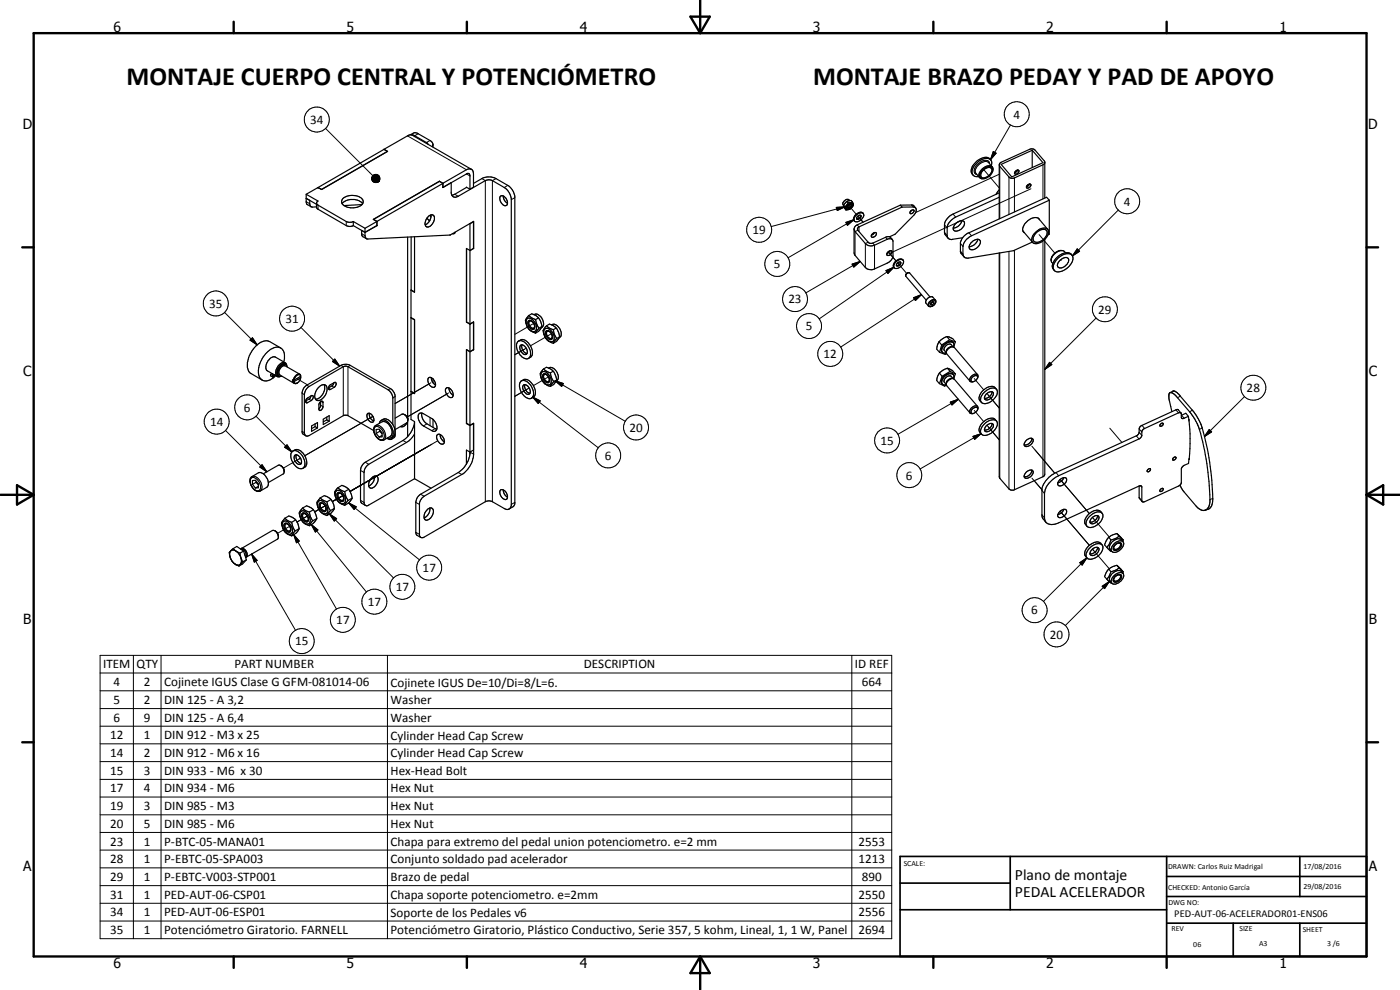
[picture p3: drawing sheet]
<svg xmlns="http://www.w3.org/2000/svg" width="420mm" height="297mm" viewBox="0 0 420 297" stroke-linecap="round" stroke-linejoin="round" font-family="sans-serif">
<defs><g id="words">
<g font-size="7.9">
<text x="38" y="25.6">MONTAJE CUERPO CENTRAL Y POTENCIÓMETRO</text>
<text x="244" y="25.4">MONTAJE BRAZO PEDAY Y PAD DE APOYO</text>
</g>
<g font-size="4.7">
<text x="304.6" y="263.9">Plano de montaje</text>
<text x="304.6" y="269.3">PEDAL ACELERADOR</text>
</g>
<g font-size="4.2">
<text x="34" y="9.6">6</text>
<text x="104" y="9.6">5</text>
<text x="174" y="9.6">4</text>
<text x="244" y="9.6">3</text>
<text x="314" y="9.6">2</text>
<text x="384" y="9.6">1</text>
<text x="6.8" y="38.7">D</text>
<text x="410.6" y="38.7">D</text>
<text x="7" y="112.9">C</text>
<text x="410.8" y="112.9">C</text>
<text x="7" y="187.1">B</text>
<text x="410.8" y="187.1">B</text>
<text x="7" y="261.4">A</text>
<text x="410.8" y="261.4">A</text>
<text x="34" y="290.4">6</text>
<text x="104" y="290.4">5</text>
<text x="174" y="290.4">4</text>
<text x="244" y="290.4">3</text>
<text x="314" y="290.4">2</text>
<text x="384" y="290.4">1</text>
</g>
<g font-size="3.9">
<text x="304.2" y="35.6">4</text>
<text x="93.1" y="37.2">34</text>
<text x="337.3" y="61.7">4</text>
<text x="225.8" y="70.2">19</text>
<text x="232.3" y="80.5">5</text>
<text x="62.8" y="92.4">35</text>
<text x="236.6" y="91">23</text>
<text x="329.6" y="94.1">29</text>
<text x="85.7" y="96.9">31</text>
<text x="241.8" y="99.1">5</text>
<text x="247.2" y="107.5">12</text>
<text x="374.1" y="117.6">28</text>
<text x="73.2" y="123.5">6</text>
<text x="63.1" y="127.8">14</text>
<text x="188.9" y="129.6">20</text>
<text x="181.6" y="137.9">6</text>
<text x="264.2" y="133.5">15</text>
<text x="271.9" y="143.9">6</text>
<text x="126.8" y="171.6">17</text>
<text x="118.8" y="177.3">17</text>
<text x="110.4" y="181.8">17</text>
<text x="309.5" y="184.4">6</text>
<text x="100.9" y="187.2">17</text>
<text x="315.1" y="191.6">20</text>
<text x="88.6" y="193.6">15</text>
<text x="31" y="200.5">ITEM</text>
<text x="41" y="200.6">QTY</text>
<text x="70.4" y="200.5">PART NUMBER</text>
<text x="175.2" y="200.6">DESCRIPTION</text>
<text x="256.5" y="200.5">ID REF</text>
<text x="34.1" y="205.9">4</text>
<text x="43.2" y="205.9">2</text>
<text x="49.3" y="206">Cojinete IGUS Clase G GFM-081014-06</text>
<text x="117.2" y="206">Cojinete IGUS De=10/Di=8/L=6.</text>
<text x="258.6" y="205.9">664</text>
<text x="34.1" y="211.2">5</text>
<text x="43.2" y="211.2">2</text>
<text x="49.3" y="211.2">DIN 125 - A 3,2</text>
<text x="117.2" y="211.2">Washer</text>
<text x="33.1" y="221.8">12</text>
<text x="34.1" y="216.5">6</text>
<text x="43.2" y="216.5">9</text>
<text x="43.2" y="221.8">1</text>
<text x="49.3" y="216.5">DIN 125 - A 6,4</text>
<text x="49.3" y="221.8">DIN 912 - M3 x 25</text>
<text x="117.2" y="216.6">Washer</text>
<text x="117.2" y="221.9">Cylinder Head Cap Screw</text>
<text x="33.1" y="227.1">14</text>
<text x="43.2" y="227.1">2</text>
<text x="49.3" y="227.1">DIN 912 - M6 x 16</text>
<text x="117.2" y="227.2">Cylinder Head Cap Screw</text>
<text x="33.1" y="232.5">15</text>
<text x="43.2" y="232.5">3</text>
<text x="49.3" y="232.5">DIN 933 - M6 x 30</text>
<text x="117.2" y="232.5">Hex-Head Bolt</text>
<text x="33.1" y="237.7">17</text>
<text x="43.2" y="237.7">4</text>
<text x="49.3" y="237.7">DIN 934 - M6</text>
<text x="117.2" y="237.7">Hex Nut</text>
<text x="33.1" y="243.1">19</text>
<text x="43.2" y="243.1">3</text>
<text x="49.3" y="243.1">DIN 985 - M3</text>
<text x="117.2" y="243.1">Hex Nut</text>
<text x="33.1" y="248.4">20</text>
<text x="43.2" y="248.4">5</text>
<text x="49.3" y="248.4">DIN 985 - M6</text>
<text x="117.2" y="248.4">Hex Nut</text>
<text x="33.1" y="253.7">23</text>
<text x="43.2" y="253.7">1</text>
<text x="49.3" y="253.7">P-BTC-05-MANA01</text>
<text x="117.2" y="253.8">Chapa para extremo del pedal union potenciometro. e=2 mm</text>
<text x="257.6" y="253.7">2553</text>
<text x="33.1" y="259">28</text>
<text x="43.2" y="259">1</text>
<text x="49.3" y="259">P-EBTC-05-SPA003</text>
<text x="117.2" y="259.1">Conjunto soldado pad acelerador</text>
<text x="257.6" y="259">1213</text>
<text x="33.1" y="269.7">31</text>
<text x="33.1" y="264.3">29</text>
<text x="43.2" y="269.6">1</text>
<text x="43.2" y="264.3">1</text>
<text x="49.3" y="269.7">PED-AUT-06-CSP01</text>
<text x="49.3" y="264.3">P-EBTC-V003-STP001</text>
<text x="117.2" y="269.7">Chapa soporte potenciometro. e=2mm</text>
<text x="117.2" y="264.4">Brazo de pedal</text>
<text x="257.6" y="269.7">2550</text>
<text x="258.6" y="264.3">890</text>
<text x="33.1" y="275">34</text>
<text x="43.2" y="275">1</text>
<text x="49.3" y="275">PED-AUT-06-ESP01</text>
<text x="117.2" y="275">Soporte de los Pedales v6</text>
<text x="257.6" y="275">2556</text>
<text x="33.1" y="280.3">35</text>
<text x="43.2" y="280.3">1</text>
<text x="49.3" y="280.3">Potenciómetro Giratorio. FARNELL</text>
<text x="117.2" y="280.3">Potenciómetro Giratorio, Plástico Conductivo, Serie 357, 5 kohm, Lineal, 1, 1 W, Panel</text>
<text x="257.6" y="280.3">2694</text>
</g>
<text font-size="3.1" x="352.4" y="275.2">PED-AUT-06-ACELERADOR01-ENS06</text>
<g font-size="2.4">
<text x="271.2" y="259.7">SCALE:</text>
<text x="350.6" y="260.8">DRAWN: Carlos Ruiz Madrigal</text>
<text x="391.2" y="260.6">17/08/2016</text>
<text x="350.6" y="267.1">CHECKED: Antonio García</text>
<text x="391.2" y="266.7">29/08/2016</text>
<text x="350.6" y="271.4">DWG NO:</text>
<text x="351.6" y="279.3">REV</text>
<text x="372" y="279.4">SIZE</text>
<text x="391" y="279.6">SHEET</text>
<text x="358.1" y="284.1">06</text>
<text x="377.9" y="283.8">A3</text>
<text x="398.3" y="283.8">3 /6</text>
</g>
</g></defs>
<g fill="none" stroke="#000" stroke-width=".3">
<path d="M97.7 38.5l14.2 14.2M303.3 37.5l-6 10.4M111.5 53.3l2.2 1.1-2.2-.9zM111.5 53.5l2.2 .9-2.2-.6zM111.5 53.8l2.2 .6-2.1-.3zM111.6 54.1l2.1 .3-2-.1zM111.7 53l2 1.4-2.2-1.1zM111.7 54.3l2 .1-1.8 .1zM111.8 52.8l1.9 1.6-2-1.4zM111.9 54.5l1.8-.1-1.5 .3zM112 52.6l.2-.1 1.5 1.9zM112 52.6l1.7 1.8-1.9-1.6z"/>
<path d="M112.2 54.7l1.5-.3zM112.2 52.5l.3-.1 1.2 2zM112.4 54.7l1.3-.3zM112.5 52.4l.2-.1 1 2.1zM112.7 54.8l1-.4zM112.7 52.3h.3l.7 2.1zM112.9 54.8l.8-.4zM113 52.3l.2 .1 .5 2zM113.2 54.7l.5-.3zM113.2 52.4l.3 .1 .2 1.9zM113.4 54.6l.3-.2zM113.5 52.5l.2 .2v1.7z"/>
<path d="M113.7 52.7l.2 .3-.2 1.4zM113.9 53l-.2 1.4zM113.9 54l-.2 .4zM113.9 53.2l-.2 1.2zM114 53.7l-.3 .7zM114 53.5l-.3 .9zM122.3 40.8l17.7 10.1M125.5 40.1l-1.1 .6M129.1 42.2l-1.1 .6v.2M136.5 58.3l1 .6M140 52.2l1 .6M144.6 53.6l1.1 .6v96.3"/>
<path d="M148.9 53.6l-1.1 .6v96.3M152.4 55.6l-1.1 .7M154.5 59.3l-1.1 .6M295.3 50.9l4.6 5.5M296.7 48.8a2.16 2.16 0 0 0-3 .6 2.07 2.07 0 0 0-.8 2.6M297 49.1a1.32 1.32 0 0 0-2.2-.8 3.2 3.2 0 0 0-2.2 3.7l.6 .4M298.1 45.5l.8 .5-1.6 1.9zM299.9 52.3l-25.1 11.5M300 49.9v15.7M302.8 53.1v11.2M304.4 53.4v10.2M309.4 56.6l-42.4 19.4 1.9 2.3-2.3-2.7"/>
<path d="M313 49.4v10.2M91.9 60.5l1.1 .6M95.5 61.6v1.2M103.9 66.5v1.2M108.5 70.1l1 .6M129.1 66l-.2 .2M251 62.2l2.6-.1-2.3 1.1zM253.6 62.1l-22.2 5.9M253.9 66.7l2.4-.8-2 1.7zM254.7 61.6l2.3 2.7M255.7 79.2l2.5-.8-2 1.7zM256.3 65.9l-19.8 11.4"/>
<path d="M257.2 67.5l.6 .6v1.4M257.5 64.9l1.5 1.8-1.3-1.6M257.5 69.1l-.9 .4v7.1M258.2 78.4l-16.4 9.5M260.6 72.7l-.9 .4v7.2M261.9 72.9l.6 .7v7.1M265.8 71.2l.5 .6M269.7 79.1l-.3-.2 2.7 3.1M273.6 61.5l.5 .6M283.5 67.4l.8 1M283.5 69.7l.8 1M286 64.2l.8 1"/>
<path d="M288.2 73l.8 1M288.2 75.4l.8 .8M290.8 69.8l.8 .9M300 75.9v67.6M302.8 75.4v71.3M304.4 75.1v71.8M311.9 70.4l4.7 5.5M313 72.3v70.7M318.3 78l.2 .1M323.3 74.7l.7 .7-2.2 1.4zM335.6 63l-13.8 13.8M67.4 93.7l9.8 9.8"/>
<path d="M90.3 98.3l11.6 11.6M160.2 97l-5.7 3.3M265.9 81.2l2.4-1-1.8 1.8zM268.3 80.2l-22.4 15.5M274.2 89.3l2.4-.9-1.9 1.8zM276.6 88.4l-24.3 15.7M279.4 90.3l.9-.3a.83 .83 0 0 1 .5 .9 .83 .83 0 0 1-.6 .7 .78 .78 0 0 1-.9 .4 .78 .78 0 0 1-.6-.7zM280.7 90a1.59 1.59 0 0 0-2.1 1.8M329 95.4l-15.4 15.4M75.8 101.3l1.4 2.2-2.2-1.4zM89.1 113.6l3.1 1.8M90.7 118l.6 .4"/>
<path d="M92.1 115.6l.7 .4M92.7 119.8l.7 .4M98.6 116.5l.6 .3M99.6 115.8l.7 .4M99.8 108.5l.7-.8 1.4 2.2zM100.5 107.7l1.4 2.2-2.1-1.4zM102.3 109.6l.7 .4v14.7M105.1 109.6l-.7 .4v14.7M117.2 116.6l-.7 .4M118.6 119l-.7 .4M129.3 114.9l-10.7 6.2 10-5.8M134.7 117.9l-12.5 7.2"/>
<path d="M157.9 104.5l-3.4 1.9 2.9-1.6M158.8 116.4l-4.3 2.5 3.8-2.2M159.8 119.1l2.3 1.2-.6 .8zM159.8 119.1l19.8 15.3M164.6 113.1l-4.5 2.6M165.5 100.1l-6.3 3.7M166.6 114.3l2.5 .8-.5 .9zM166.6 114.3l21.1 12.1M287.6 119.8l-18.1 10.5M292.4 113.6l2.8 3.4M296.2 118.1l3.7 4.3M315 108.7l.7 .7-2.1 1.4z"/>
<path d="M354.2 118.9l-.8 .4M373.5 119l-12 12M67.7 129.2l12.4 12.4M76.8 124.9l10.8 10.7M78.6 139.4l1.5 2.2-2.1-1.5zM85.4 134.2l.7-.7 1.5 2.1zM86.1 133.5l1.5 2.1-2.2-1.4zM89.7 137.8l.5-.3-5.2 3M90.7 129.4l.6 .4M91.7 120.4l.7 .4M96.2 121.6l.7 .4M96.3 120.4l.6 .4"/>
<path d="M109.6 138.7l1 .6M110.9 125.5l1-.6-20.4 11.8M112.6 128.1a1.76 1.76 0 0 1 2.2 1.1 1.76 1.76 0 0 1-.2 2.8 2.73 2.73 0 0 1-2-3.9zM112.7 127.7a2.65 2.65 0 0 1 3 2.6v.9l-.5 .8M118.6 130.4l-.2 .2M120.9 132.2l1.1 .6M128.1 127.2l-1 .6M129.1 125.3v2.4M130.6 128.6l-1 .6M131.3 132.3l-26.2 15.1 24.5-14.1M141 135.6l1.1 .7M285.2 120.6l2.4-.8-1.9 1.7z"/>
<path d="M292 130.9l2.4-.8-1.9 1.7zM292.4 123.1l2.8 3.4M294.4 130.1l-18.3 10.6M296.2 127.6l3.7 4.4M309.7 133.9l6.9 8.1M333.1 128.5l3.6 4.3M341 130.8l.8 .9M341.9 129.7l.8 .9M341.9 128.7l.8 .9M342.7 127.6l.8 1M352.9 123l.8 .9M354.6 124.6l.8 .9"/>
<path d="M356.9 137.6h.1M356.9 137.6v.2M357.8 123.1l-.8 .5M360.8 128.4l-.9 .5M362.9 128.9l.7 .7-2.1 1.4zM75.4 143.5l.2-.2a2.66 2.66 0 0 1 2.5 3.4 1.17 1.17 0 0 1-1.1 .6 1.17 1.17 0 0 1-1-.7 2.56 2.56 0 0 1-.6-3.1zM75.6 143a2.69 2.69 0 0 1 3 2.6v1l-.5 .7M78 140.1l.6-.7 1.5 2.2zM86.9 157.9l-3.6 2.1M92.3 154.8l-3.2 1.8M93.4 157.4l2 1.6-.8 .6zM93.4 157.4l16.6 20.2"/>
<path d="M97.6 151.8l-3.2 1.8M98.9 154.2l2.1 1.4-.7 .7zM98.9 154.2l19.2 19.2M102.9 148.7l-3.2 1.8M104.7 150.9l2.2 1.2-.6 .8zM104.7 150.9l21.2 17.1M108.2 141.1l1.1 .7M108.2 150.1l1.1 .6M124.8 150.7l1.1 .6M124.8 159.7l1.1 .6M126.2 148.3l1.1 .6M137.5 141.8l1.1 .6"/>
<path d="M154.5 150.7l-1.1 .6M309.7 143.5l3 3.4-2-2.3M312.7 154.5l.8 .9M312.7 147.2l.8 .9M316.9 141.8l.8 .9M318.2 153.4l8.7 10.2zM319 144.8l-.8-1 8.7 10.3M328.2 155.7l-.3-.5 5 5.9M341.9 149.3l.8 .9M342.3 145.8l.4 .3M364 149.6l-.9 .3M75.5 166.2l1.7 1.9-.9 .6z"/>
<path d="M75.5 166.2l13.2 22.9M88.2 160.4l1.6 1.9-.8 .6zM88.2 160.4l12.8 22.4M324.1 168.8l2.1-1.4-1.4 2.1zM326.2 167.4l-13.1 13.1M328.2 165.2l-.3-.4 5 5.8M330.8 175.9l2.1-1.4-1.4 2.1zM332.9 174.5l-13.2 13.2M30 196.6h237.6v85h-237.6zM40 196.6v85M48.3 196.6v85M116.3 196.6v85"/>
<path d="M255.6 196.6v85M30 201.9h237.6M30 207.3h237.6M30 212.6h237.6M30 217.9h237.6M30 223.2h237.6M30 228.5h237.6M30 233.8h237.6M30 239.1h237.6M30 244.5h237.6M30 249.8h237.6M30 255.1h237.6"/>
<path d="M30 260.4h237.6M30 265.7h237.6M30 271h237.6M30 276.4h237.6"/>
<circle cx="95.1" cy="35.9" r="3.8"/>
<circle cx="305.1" cy="34.3" r="3.8"/>
<circle cx="227.8" cy="69" r="3.8"/>
<circle cx="233.3" cy="79.2" r="3.8"/>
<circle cx="338.3" cy="60.4" r="3.8"/>
<circle cx="64.8" cy="91.1" r="3.7"/>
<circle cx="87.7" cy="95.6" r="3.8"/>
<circle cx="238.6" cy="89.7" r="3.7"/>
<circle cx="242.8" cy="97.8" r="3.8"/>
<circle cx="331.6" cy="92.8" r="3.7"/>
<circle cx="249.2" cy="106.2" r="3.7"/>
<circle cx="376.2" cy="116.3" r="3.8"/>
<circle cx="65" cy="126.5" r="3.7"/>
<circle cx="74.2" cy="122.2" r="3.7"/>
<circle cx="182.5" cy="136.6" r="3.8"/>
<circle cx="190.9" cy="128.3" r="3.7"/>
<circle cx="266.2" cy="132.2" r="3.8"/>
<circle cx="272.9" cy="142.6" r="3.7"/>
<circle cx="120.8" cy="176.1" r="3.7"/>
<circle cx="128.8" cy="170.3" r="3.8"/>
<circle cx="90.6" cy="192.4" r="3.7"/>
<circle cx="102.9" cy="186" r="3.7"/>
<circle cx="112.3" cy="180.5" r="3.8"/>
<circle cx="310.5" cy="183.1" r="3.8"/>
<circle cx="317.1" cy="190.3" r="3.8"/>
</g>
<g fill="none" stroke="#000" stroke-width=".35">
<path d="M91.9 58.3l.1 2.9 1.4 .8M91.9 58.3l3.6 2-.5 .7M95.5 56.3l-3.6 2M102.9 59.6a4.6 4.6 0 0 1 6 .3 1.63 1.63 0 0 1-1.6 2.2 3.9 3.9 0 0 1-4.7-1.3l-.1-.5zM115.2 44.8l1.1 .6M115.2 44.8l-19.7 11.5M115.3 44.8h.1M115.3 44.8l1 .6M116.3 45.4l-19.7 11.5-1.1-.6M116.3 45.4l-19.8 11.5-1-.6M123.1 40.4l1.3 .3 3.8 2.1 .2 .5M123.1 40.4l-7.8 4.4"/>
<path d="M123.1 40.4a1.77 1.77 0 0 1 2.2-.4l4 2.3 .7 1M123.3 40.4l18.2 10.4M130 43.3l-.3 .7M130 43.3v.8M131.9 54.4l1 .6M131.9 54.4h.1M131.9 54.4l-19.9 11.4 1.1 .7M132.9 56.3l2.5-1.5 .2 3.7M132.9 55v1.3M132.9 56.3l7.3-4.2 .4-.1 .3 .2 .1 .6v4M135.6 58.5l.4 .6 .7 .1 .5-.2 8.5-4.8 1-.3 1.1 .3 3.5 2.1a4.7 4.7 0 0 1 2.1 3.3v92.1l-.6 1M140 56.2v.1"/>
<path d="M140 56.2l1 .6M140 56.2l-3.5 2.1-.9 .2M141.5 50.8l.4 .5 .2 .9v4l-1.1 .6M141.5 50.8h-1.3l-7.3 4.2M142.1 55l2.5-1.4a4.6 4.6 0 0 1 4.3 0l3.5 2a4.7 4.7 0 0 1 2.1 3.4v92l-.4 1-1.3 .7M150.2 58.9a1.48 1.48 0 0 1 2 1.3l.1 1.1a.91 .91 0 0 1-.9 .4 .91 .91 0 0 1-.8-.6 2.01 2.01 0 0 1-.4-2.2zM151 58.8a2.54 2.54 0 0 0 1.3 2.2M292 52.5l.7 .5h1M292.9 52l1.1 1.3M294.8 51.4a2.08 2.08 0 0 1 2.7-.9 2.42 2.42 0 0 1-2.7 2.8 1.18 1.18 0 0 1 0-1.9zM296.7 48.8l1.1 1.2M297.3 48a2.32 2.32 0 0 0-3.5-.1 3.7 3.7 0 0 0-2.2 4.1l.4 .5"/>
<path d="M297.5 49.7a1.49 1.49 0 0 0-.9-2.2 4.7 4.7 0 0 0-4.9 4.5l.3 .5M298 50.8a3.1 3.1 0 0 1-3.3 2.8M298 50.6a1.37 1.37 0 0 0-1.1-1 1.37 1.37 0 0 0-1.3 .5 3 3 0 0 0-1.8 2.9l.9 .6M298 50.8a1.3 1.3 0 0 0-2.2-.5 2.43 2.43 0 0 0-1.5 3.1l.4 .2M299.9 59.2l-13.1 6a4.5 4.5 0 0 0-2.5 3.2v2.3a1.22 1.22 0 0 0 1.6 1.1l3-.5M299.9 57.9l-13.9 6.3a4.3 4.3 0 0 0-2.5 3.2v2.7l1 1.4M299.9 56.9l-1 1.4M300.5 49.3l9.3-4.2 3.2 3.7-9.4 4.3zM305.4 51l-.3 .5-.6 .3M305.4 51l.4 .3-.4 .8-.7 .1-.2-.4M305.4 51l-.9 .8M308.9 55.2a.45 .45 0 0 1 .5 .4 .45 .45 0 0 1-.3 .5l-.8 .3-.3-.4"/>
<path d="M308.9 55.2l-.9 .8M309 55.2l-.4 .6-.6 .2M309.8 45.1v5.1M313.6 59.4l-.1-11-3-3.5-1.2-.2-8.8 4-.5 .4-.1 16.6M313.6 48.8l-.6 .6-9.1 4.1-1-.2-3-3.8M93.4 62.1h1.6M95 61.3l-3.1-1.8 1.1 .6v1.5l.4 .5M95 61l.2 .4 8.7 5.1a2.33 2.33 0 0 0 2.1 0M95 61v1.1l.2 .6 9 5.1 1.1 .1 .7-.2M102.7 61.1l.1-.2a4.5 4.5 0 0 1 4.4-.9l1 .5 .6 .6M106 67.7l3.5 2M106 66.5l3.5 2"/>
<path d="M106 66.5v1.2M108.6 61.4l-5.4 .3M109.5 69.7l-1-.6 .2 1.6 1.3 .9M109.5 68.5v2.2l.5 .9M110 71.6l25.1-1.1 7-4.1v8.1M112.1 65.8v.1M112.1 65.8l19.8-11.4 1 .6-19.8 11.4M112.1 65.8l1 .6M113.1 67.6v.1M113.1 66.5l-3.6 2M113.1 67.7l-3.6 2M113.1 66.5v1.2"/>
<path d="M113.1 66.4v1.3M122.3 71.2v54.1M123.4 71.1v15.9l1 .6M124.4 71v16.7l-1.1-.6M128.1 65.4l.8 .8M128.7 64.8l.9-.4 .4 .2a2.27 2.27 0 0 1-.8 3.2l-.5 .3a.92 .92 0 0 1-1-.3 .92 .92 0 0 1-.1-1l.3-.9zM129.1 64.6l.2 .4M129.3 65a2.9 2.9 0 0 1-1.7 2.4M129.3 64.5v.5M136.6 69.6l-.3 .5h-.5M141 67.1h.1M141 75.1l-1-.6v22.1"/>
<path d="M141 67.1v30.1M142 66.5h.1M142.1 74.5h.1M142.1 74.5l-1.1 .6M142.1 66.5v8M142.1 66.5l-1.1 .6M142.1 74.5l-1.1 .7M253.2 61.6l.7 1.4M253.2 61.6l.4 .5M253.6 62.1l.3 .9M254.2 60.5l-1 1.1M254.2 60.5l.3 .4"/>
<path d="M254.2 61.7l.6-.5 .8-.2a1.18 1.18 0 0 1 .1 1.3 1.18 1.18 0 0 1-1.2 .6l-.4-.2-.1-.4zM254.5 61.8l.7-.5a.57 .57 0 0 1 0 .8 .57 .57 0 0 1-.8 0zM254.5 60.9l-.9 1.2M254.9 60.2h.6l.3 .4M254.9 60.2l-.7 .3M255 60.2a1.22 1.22 0 0 0-1.3-.2 1.22 1.22 0 0 0-.8 1l.3 .6M255.2 61.4l-.7 .4M255.2 61.3a.56 .56 0 0 1 .4 .7 .56 .56 0 0 1-.6 .4h-.6l.1-.5M255.7 62.1a1.86 1.86 0 0 1-1.8 .9M255.8 60.6l-1.3 .3M255.8 60.6l.1 .1a.96 .96 0 0 1-.2 1.4M256.3 68.7l.3 .8 3.1 3.6a2.42 2.42 0 0 0 2.8 .5l3.8-1.8a1.04 1.04 0 0 1 1.7 .6v4.4a2.8 2.8 0 0 1-1.7 2.2l-3.8 1.7a2.56 2.56 0 0 1-2.8-.4l-3.3-4.1z"/>
<path d="M257.3 65l.3-.3a.49 .49 0 0 1 .8 0 .49 .49 0 0 1-.3 .7l-.8 .4-.2-.1zM258.3 64.6a.97 .97 0 0 1-1.2 1M259.1 64.1a1.97 1.97 0 0 0-3 1.5 1.1 1.1 0 0 0 .9 1 1.1 1.1 0 0 0 1.2-.5 1.39 1.39 0 0 0 .6-2.2 2.25 2.25 0 0 0-2.4 2.4M261.9 70.1l.6-.3h.4a.99 .99 0 0 1-.3 1.1 .99 .99 0 0 1-1.1 .1v-.4zM262.5 69.8l-.4 .5-.6 .2M266.4 75.7a.72 .72 0 0 1 .6-.5 .72 .72 0 0 1 .7 .4 1.02 1.02 0 0 1-1.5 .9zM267 71l.8 .9M267.1 75.2l-.9 .8M268.6 78.6a1.63 1.63 0 0 1 2.5-.4 2.15 2.15 0 0 1-2.7 2.1l-.3-.7zM269.3 79l.8-.4a.78 .78 0 0 1 0 1 .78 .78 0 0 1-1 .2zM270.2 61.6l3.6-.1 .3 .1 .7 .8M270.2 61.6l.5 .5"/>
<path d="M270.2 61.6l-13.2 6-.7 1.1M270.2 78.6a.98 .98 0 0 1-1.2 1M270.7 62.1h3.4a1.19 1.19 0 0 1 1 1 1.19 1.19 0 0 1-.6 1.2l-5.9 6-1.6 .7M270.7 62.1l-12.9 6-.4 .4 .1 .6 3.6 3.9h.6l4.3-1.9 1-.1M271 78.1a2.14 2.14 0 0 0-2.7 2.1M273.5 63.2l.6-.2a.74 .74 0 0 1 0 .8 .74 .74 0 0 1-.8 .3l-.2-.3zM273.5 63.2l-.2 .2M273.6 63.1l-.1 .1M286.9 67a1.7 1.7 0 0 1 2.5-.3v.7a2.82 2.82 0 0 1-2.7 1.9 1.02 1.02 0 0 1-.7-.8 1.02 1.02 0 0 1 .5-1zM288.7 66.2a3.1 3.1 0 0 1-2.6 2.3M291.4 72.9a1.81 1.81 0 0 1 2.8-.6 2.48 2.48 0 0 1-3.2 2.4 1.5 1.5 0 0 1 .4-1.8zM293.4 71.8a2.99 2.99 0 0 1-2.5 2.2"/>
<path d="M307 69.3l2.9 3.4M310.4 70.1a3.1 3.1 0 0 1 4-1.4 2.62 2.62 0 0 1-1.3 3.5 2.27 2.27 0 0 1-3.4 .3v-1.1zM310.8 70a2.68 2.68 0 0 1 3.2-1 2.58 2.58 0 0 1-1.9 3.5 1.22 1.22 0 0 1-1.6 .1 1.22 1.22 0 0 1-.3-1.7zM311.6 65.4l2.8 3.4M312 66a2.29 2.29 0 0 0-3.5 .2l-.9 .9-.6 1.3a1.24 1.24 0 0 0 .4 1.4M313.6 71.8v70.5l-.6 .7-8.8 4.1h-.8l-.5-.3-2.9-3.3-.1-.5v-67.1M314.9 60.1l-23.3 10.6a4.4 4.4 0 0 0-2.6 3.3v2.2a1.28 1.28 0 0 0 1.7 1.2l13.4-2.2 5.7-2.6M314.9 60.1l-.8-.9-23.3 10.6a4.3 4.3 0 0 0-2.6 3v2.8l1.1 1.4M314.9 60.1v10.2l-.4 .2M317.4 77.6a3.7 3.7 0 0 1 4.2-1.2 2.71 2.71 0 0 1-1 3.7 3.8 3.8 0 0 1-4.1 1.2 2.11 2.11 0 0 1 .4-3.1zM318.1 78.1a1.67 1.67 0 0 1 2.6-.3 2.55 2.55 0 0 1-3.1 2.4l-.3-.5 .1-.5zM318.3 75.2a3.3 3.3 0 0 0-2.8 3.4l.5 .5"/>
<path d="M318.5 75.1l.2 .1M318.9 75.2l.9 .6M318.9 75.2a3.2 3.2 0 0 0-3.4 2.9M321.7 76.6a2.17 2.17 0 0 0-3.1-.4 4.9 4.9 0 0 0-2.8 3.9l.6 1M123.3 87.1v8.2l1.1 .6v22.2l-1.1-.6M123.3 95.4v22l1.1 .6M123.3 95.4l1.1 .6M123.4 95.3l-.1 .1M123.4 87l-.1 .1M140 96.6l1 .7M140 96.6h.1M140 96.6l1 .6"/>
<path d="M141 97.2l1.1-.6v8.3M141 97.3v30.3M142.1 96.6h.1M142.1 96.6v8.3l-1.1 .6-1-.6v22.2M142.1 96.6l-1.1 .7M158 97.5a3.6 3.6 0 0 0 2.7 2.4M158.2 95.6a1.79 1.79 0 0 1 2.3 1.1 1.72 1.72 0 0 1-.2 2.8 2.84 2.84 0 0 1-2.1-3.9zM158.6 96.3a1.63 1.63 0 0 1 1.6 .5 1.63 1.63 0 0 1 .2 1.7l-.1 .2a1.63 1.63 0 0 1-1.9-2.1zM158.7 94.7l.9-.6 1.4 .7 .6 .6M158.7 94.7l.9 .7 1.1 .5M158.7 94.7l-.4 .4a1.57 1.57 0 0 0-.4 2.1M160.2 97.1a.84 .84 0 0 0-1.4-.6 1.49 1.49 0 0 0 1.4 2l.2-.5-.1-.7"/>
<path d="M160.3 94.4a2.25 2.25 0 0 1 2.6 1.7l.2 1.5-.6 .7M160.7 95.9l.4 1.4 .6 1.2M161.6 95.4l.7 1.2 .3 1.4M161.6 95.4l-.9 .5M161.7 98.5l-1 1.4M162.5 98.3l-.9 1.1-.9 .5M162.6 98l-.1 .3M162.6 98l-.9 .5M163.9 99.4a1.51 1.51 0 0 1 1.9 1.5v.4a.69 .69 0 0 1-.5 .6 .69 .69 0 0 1-.8-.3 1.9 1.9 0 0 1-.6-2.2zM164 97.7a2.22 2.22 0 0 0-.3 3.6 1.57 1.57 0 0 0 2.4 .9 2.93 2.93 0 0 0-2.2-3.7 1.22 1.22 0 0 0-.6 1.7 3.5 3.5 0 0 0 2.8 2.8M164 97.7l.6 .6 1.5 .6M164.2 99.4a1.33 1.33 0 0 1 1.3 .7 1.33 1.33 0 0 1-.1 1.5 1.58 1.58 0 0 1-1.2-2.2z"/>
<path d="M165.6 97.5a1.98 1.98 0 0 1 2.5 1.3 1.63 1.63 0 0 1-.3 2.5M165.6 97.5l1.3 .9M165.6 97.5l-.7-.3-.9 .5M166.1 98.9l.3 1.4 .7 1.3M166.9 98.4l.7 1.2 .3 1.4M166.9 98.4l-.8 .5M271.8 82.5l.1 .4 6 7.1M271.9 82.4l-.1 .1M272.3 82l-.5 .5M272.3 82l.7-.1 6.1 7.2M272.4 81.9l-.5 .4M272.6 81.8l-.2 .1"/>
<path d="M279.2 91.1h.1M279.3 91.1l.4 .4M279.9 90.5v.2M279.9 90.7l.3 .4M279.9 90.7l-.6 .4M280.2 91.1l.1-.5-.5-.1-.5 .5-.1 .5h.5M280.2 91.1l-.5 .4M81.2 112.7l.1 .1M81.3 112.8l.5 .3M82.2 112.4l-.4 .2v.5M82.2 112.4l.1 .4-.5 .3M82.2 112.4l-.6-.3-.4 .6"/>
<path d="M83.7 110.1a2.08 2.08 0 0 0-.1 2.8h1M83.8 110.2a1.74 1.74 0 0 0 0 2.7M84.1 112.9l-.9 .1M84.2 104.4l-3.3-1.9a4.3 4.3 0 0 0-4.9 2.2 7.2 7.2 0 0 0-1.4 6.7l.5 .5 3.6 2.1M85.2 108.6a3.3 3.3 0 0 0-1.3-4.3 5.3 5.3 0 0 0-5.2 3.3 5.6 5.6 0 0 0-.6 5.9 2.6 2.6 0 0 0 3.9-.1l.8-.7M85.6 108.8l-2.9-1.7a2.82 2.82 0 0 0-2.9 2.8 1.15 1.15 0 0 0 .5 1.4l2.9 1.7M85.6 108.9l.5 .8M85.6 108.9a1.98 1.98 0 0 0-2.2 1l-.5 1a1.8 1.8 0 0 0 .3 2.1M85.8 109.4a1.43 1.43 0 0 0-2 .8M86 109.6a1.2 1.2 0 0 0-2.1 .3l-.2 .2M86.1 109.7a1.26 1.26 0 0 0-2.1 .6 1.69 1.69 0 0 0 0 2.6M86.1 109.7l.1 .4"/>
<path d="M87.8 114.3l.2 .2M88 114.5h.2M88 114.1h.2M88 114.1l-.2-.1v.3M88 114.5a.7 .7 0 0 0 .5 .6 .7 .7 0 0 0 .7-.2M88.2 114.1l-.4 .2M88.2 114.5l.5 .6M89.2 114.9l-.4 .2M89.9 112.3l-4.3-2.5a1.82 1.82 0 0 0-1.6 2.7l4.3 2.6M90 113.1l.2 .2M90.2 112.9a.73 .73 0 0 0-.5-.7 .73 .73 0 0 0-.9 .4l-.5 .7-.3 .8M90.2 113.3l-2 1.2"/>
<path d="M90.2 112.9l-2 1.2M90.2 112.9a.73 .73 0 0 0-.6-.6 .73 .73 0 0 0-.8 .5l-.6 1.3M90.2 113.3l-.2 .8-.8 .8M92 119.6l1.5-.9 .4 .1 .1 .5a2.34 2.34 0 0 1-1.8 1.6 .65 .65 0 0 1-.6-.6 .65 .65 0 0 1 .4-.7zM93.3 118.8l-.4 .9-1.2 .6M95.9 116a1.3 1.3 0 0 1 1.8-.4 1.3 1.3 0 0 1 .4 1.8 3.1 3.1 0 0 1-2.9 2.7 2.04 2.04 0 0 1-.3-3zM97.2 115.4a3.4 3.4 0 0 1-2.5 4.4M98.9 115.7l1.5-1a.8 .8 0 0 1 .5 .8 .8 .8 0 0 1-.6 .7l-1.1 .6a.6 .6 0 0 1-.6-.4 .6 .6 0 0 1 .3-.7zM100.1 114.9l-.4 .8-1.1 .7M123.3 117.5v8.4l1.1 .6v17.1M123.3 117.5h.1M129.4 113.3a2.54 2.54 0 0 0 1.3 2.2"/>
<path d="M130 113.7v1.1M130 113.7l.6 1 .1 .8M130 113.7a.88 .88 0 0 0-1.3-.4 .88 .88 0 0 0-.2 1.3 1.92 1.92 0 0 0 1.8 1.6l.4-.7M133.9 116.5a1.68 1.68 0 0 1 2.1 1.9 .85 .85 0 0 1-.6 .9 .85 .85 0 0 1-1-.6l-.7-1.3zM134.7 116.4a2.54 2.54 0 0 0 1.3 2.2M140 104.9l1 .6 1.1-.6M142.1 104.9h.1M155.4 102.5a2.29 2.29 0 0 1 3.1 1.3 2.98 2.98 0 0 1 .1 3.8 2.86 2.86 0 0 1-3.1-2.1l-.5-1.5v-.7zM155.6 102.4a2.1 2.1 0 0 1 3.2 .9 2.92 2.92 0 0 1 .4 3.9l-.6 .3M156.4 114.3a2.68 2.68 0 0 1 3.3 2.1 2.12 2.12 0 0 1-.6 3.2 3.9 3.9 0 0 1-2.9-5zM156.5 114.3a2.07 2.07 0 0 1 3.2 .9 3.1 3.1 0 0 1 .4 4l-.6 .3M156.7 103.5a1.32 1.32 0 0 0-.8 1.1 1.32 1.32 0 0 0 .8 1.2l.8 .6 .6-.3"/>
<path d="M156.7 103.5a2.16 2.16 0 0 1 1.4 2.6M156.7 103.5a2.13 2.13 0 0 0 1.4 2.6M157 115.6a1.67 1.67 0 0 1 2.2 1.8 .75 .75 0 0 1-.4 .8 .75 .75 0 0 1-.9 0l-.9-1.2-.1-.5zM157.6 115.4a2.11 2.11 0 0 0 1.4 2.6M162.6 111.7a1.59 1.59 0 0 1 2.3 .9 1.82 1.82 0 0 1-.1 2.9 2.79 2.79 0 0 1-2.2-3.8zM163.1 110.7a2.09 2.09 0 0 0-.5 3.1l.1 .4a3.9 3.9 0 0 0 2.5 1.8M163.1 110.7l.9 .7 1.2 .5M164.2 112.6a.67 .67 0 0 0-1-.2 .67 .67 0 0 0 0 1.1 .95 .95 0 0 0 .6 .9 .95 .95 0 0 0 1-.2 1.73 1.73 0 0 0-1.7-2 1.72 1.72 0 0 0 1.6 2.6l.2-1.1-.3-.8M164.7 110.4a2.04 2.04 0 0 1 2.6 1.7 1.56 1.56 0 0 1-.4 2.2M164.7 110.4l1.3 1M164.7 110.4l-.7-.2-.9 .5M165.2 111.9l.3 1.4 .7 1.2"/>
<path d="M166 111.4l.8 1.5 .3 1.1M166 111.4l-.8 .5M166.2 114.5l-1 1.5M166.9 114.3l-.6 .9-1.1 .8M167.1 114l-.2 .3M167.1 114l-.9 .5M167.1 101.6l-1 1.4M167.8 101.3l-.9 1.2-.8 .5M167.9 101l-.1 .3M167.9 101l-.8 .6M281.8 102.5l-.5 1-.2 1.3 .9 .9M281.8 102.5l.8 1"/>
<path d="M281.9 111.9l-.5 1-.3 1.3 .8 .9M281.9 111.9l.8 1M281.9 115.1l1.6 .8 .5-.3M282 105.7l1.7 .6 .3-.2M282.6 103.5l-.6 2.2M282.7 112.9l-.8 2.2M283.4 113.1a1.84 1.84 0 0 1 2.8-.5v1a1.67 1.67 0 0 0-2.2 1.8 1.04 1.04 0 0 1-1.4-.4 1.04 1.04 0 0 1 .4-1.4zM283.4 103.5a2.07 2.07 0 0 1 2.8-.6v1.2a1.67 1.67 0 0 0-2.2 1.8 .98 .98 0 0 1-1.2-.2 .98 .98 0 0 1 0-1.3zM284 115.6a1.81 1.81 0 0 1 2.4-1.8l7 8.2M284 115.6l7.1 8.3M284.2 101l-1.3 .6-1.1 .9M284.2 101l1.7 .6 .8 1"/>
<path d="M284.2 101l.8 .9M284.3 110.5l-1.3 .6-1.1 .8M284.3 110.5l1.6 .8 .8 .9M284.3 110.5l.8 .9M285 101.9l1.7 .7M285 101.9l-2.4 1.6M285.1 111.4l1.6 .8M285.1 111.4l-2.4 1.5M285.8 112.1l.3 .3M285.8 112.1a2.58 2.58 0 0 0-3.2 3l.2 .1M286 113.6l-.5-.7a1.58 1.58 0 0 0-2.1 1.8l.6 .7M286 104.1l-.5-.7a1.54 1.54 0 0 0-2.1 1.8l.6 .6"/>
<path d="M286.1 102.9a2.26 2.26 0 0 0-3.4 1.2l-.2 1.1 .3 .5M286.7 112.2l-.5 1.5M286.7 102.6l-.5 1.5M291.1 114.4l.9 .2M291.8 113.2l.9-.5 .5 .1a1.22 1.22 0 0 1-.3 1.4 1.22 1.22 0 0 1-1.5 0zM293.4 112.4v1M293.4 112.4a1.73 1.73 0 0 0-2.3 2M293.4 112.4l-7-8.1a1.71 1.71 0 0 0-2.3 1.9l7 8.2M295.6 117.5a2.57 2.57 0 0 1 3.6-.6 3.6 3.6 0 0 1-3.4 4.2 1.39 1.39 0 0 1-1.5-.7 1.39 1.39 0 0 1 .3-1.7zM295.9 118.3a1.37 1.37 0 0 1 2.2-.3 1.94 1.94 0 0 1-2.5 1.8l-.2-.5zM297.7 117.5a2.19 2.19 0 0 1-2.3 2M299.1 116.8a2.09 2.09 0 0 0-3.4-.2 3.1 3.1 0 0 0-1.6 3.6l.4 .5"/>
<path d="M351.1 117.9l1.1-.6 1.5 .9 5.2 6.3 1.8 3.6a85 85 0 0 1 3.3 21.8l-.1 .3a2.52 2.52 0 0 1-1.4 2.6l-.9 .3M84.2 139.7l.9 .8 .1 .5M87.6 135.6a1.66 1.66 0 0 1 2.6 .5 3.3 3.3 0 0 1 .7 4.4 2.43 2.43 0 0 1-2.9-1.6 3.2 3.2 0 0 1-.4-3.3zM87.9 135.3a2.17 2.17 0 0 1 3.2 .9 2.97 2.97 0 0 1 .4 4l-.6 .3M88.4 136.7a1.58 1.58 0 0 1 2.1 1.7 .81 .81 0 0 1-.6 1 .81 .81 0 0 1-1-.5 2.05 2.05 0 0 1-.5-2.2zM88.9 136.4a2.13 2.13 0 0 0 1.5 2.7M91.8 130.7l-.9-.5-.2-.5v-12l.4-1.2 .8-.8 10.4-6.1a3.1 3.1 0 0 1 2.8 0l12.1 7a3.3 3.3 0 0 1 1.4 2.1v12l-.2 .4-.9 .7M93.5 127.8l1.8-1v1.6l-1.8 1zM94.6 127.2v.8M94.6 128l.7 .4M94.6 128l-1.1 .6M96 120.7l.5-.3 .4 .2v1.6a.75 .75 0 0 1-.3 .8 .75 .75 0 0 1-.9-.1v-1.6z"/>
<path d="M96.2 120.5v1.3l-.5 .8M97 125.8l1.8-1.1v1.7l-1.8 1zM98.1 125.1v.9M98.1 126l.7 .4M98.1 126l-1.1 .6M110.3 124.2a1.61 1.61 0 0 1 1.6 .7 1.61 1.61 0 0 1 0 1.8 1.82 1.82 0 0 1-1.6-2.5zM110.9 124a2.08 2.08 0 0 0 1.3 2.3M112.6 127.8l2-1.2a2.11 2.11 0 0 1 2.7 1.6l.4 1.3-.2 1.1-2.3 1.4a2.59 2.59 0 0 1-3-2.4v-1zM112.9 130v-1.1l.9-.1 .9 1.1v1.2h-.9M112.9 130l.9 1.1M113.9 129.4l.8 .8M113.9 129.4l-1 .6"/>
<path d="M114 129.1l-.1 .3M114.4 126.2l-.6 .8M114.4 126.2a2.06 2.06 0 0 1 2.6 1.1 2.95 2.95 0 0 1 .4 4.1h-1.1M114.4 126.2a2.11 2.11 0 0 1 3.2 .8l.3 .4M114.7 130.6l-.9 .5M116.2 131.5l.7 .4 .6-.2M117.9 127.4v-8.3a3.6 3.6 0 0 0-1.4-2.1l-12.7-7.1-.8 .1-10.2 6a3.2 3.2 0 0 0-1.5 2.4v11.4l.6 1 .9-.1 10.6-6.1h.9l7.9 4.6M117.9 131.1l-.4 .6M117.9 127.4l.7 1.8M118.6 129.9l-.3 .8-.9 .6M121.6 124.5l.7 1v1.1M121.6 124.5l-.9-.3-2.1 1.3"/>
<path d="M121.6 124.5l.8 1.5M122.1 125l.3 .4v.6M122.1 126.9a1.53 1.53 0 0 1-1.9 1.1M122.3 126.6v4.4M122.3 126.6l-3.7 2.3M124.4 130.2l-.9 1.3-1.5 1.3-11.4 6.5a3.1 3.1 0 0 0-1.3 2.5v8.9l.1 .7 .6 .4 .4-.1 14-8.1M124.4 126.6a7.8 7.8 0 0 1-3.5 5.6l-11.3 6.5-.9 .9-.5 1.5v9l.2 .7 1.3 .8M126.6 124l3 1.6a3.2 3.2 0 0 1 1.5 3.2M126.6 124a1.1 1.1 0 0 0-1.1 .5 1.1 1.1 0 0 0 0 1.1l.4 1 .7 .8 3 1.8a.88 .88 0 0 0 1.5-.4M126.6 124a3.2 3.2 0 0 0 1.5 3.2l3 1.6M130 125.8v2.4M132.1 130.4a2.73 2.73 0 0 0 1.3 2.2"/>
<path d="M132.2 130.4a.84 .84 0 0 0-1.1 .2 .84 .84 0 0 0 0 1.1 1.5 1.5 0 0 0 2.2 1.3l.1-.4M132.2 130.4a2.64 2.64 0 0 1 1.2 2.2M140 127.1l1 .6M140 127l1 .6M140.1 127l-.1 .1M141 127.6l1.1-.6v9.3a7.7 7.7 0 0 1-3.5 6.1l-11.3 6.5a3.6 3.6 0 0 0-1.4 2.1v9.6a.86 .86 0 0 0 1.4 .6l18.6-10.8h1.7l4 2.3 .5 .2 .7-.2M141 136.1a7.8 7.8 0 0 1-3.5 5.7l-11.3 6.5a3 3 0 0 0-1.4 2.4v9l.2 .7 1.3 .8M141 127.7v8.5M142 127l.1 .1M142.1 127.1v7.9l-1.1 .6-1-.6v4.2M142.1 127.1l-1.1 .6M293.4 122v.7"/>
<path d="M293.4 122.8l-.5 .8-.9 .5M293.4 122a1.82 1.82 0 0 0-2.4 1.8l.2 .2 .8 .1M293.4 122.8v-.2a1.05 1.05 0 0 0-1.1-.4 1.05 1.05 0 0 0-.8 .9 .57 .57 0 0 0-.1 .7 .57 .57 0 0 0 .6 .3M295.1 127.5a3 3 0 0 1 4-1.2 3.2 3.2 0 0 1-2.4 4.1 1.5 1.5 0 0 1-2.2-.1 1.5 1.5 0 0 1 .2-2.2zM296 127.8a1.26 1.26 0 0 1 2.1-.2 1.86 1.86 0 0 1-2.5 1.7l-.1-.6zM297.7 127.1a2.2 2.2 0 0 1-2.3 1.9M299.1 126.4a2.3 2.3 0 0 0-3.7 0 2.73 2.73 0 0 0-1.3 3.4l.4 .4M307.9 132.2a1.27 1.27 0 0 1 2.2-.2 1.91 1.91 0 0 1-2.6 1.7l-.1-.6zM309.7 131.5a2.04 2.04 0 0 1-2.3 2M348.2 127.4l.7-.4a.6 .6 0 0 1-.1 .7 .6 .6 0 0 1-.7 .1zM351.7 123.5l-.9-4a1.26 1.26 0 0 1 .6-1.7l.8 .4 .8 .7 4 4.7a18.4 18.4 0 0 1 4 9l.5 2.6a91.3 91.3 0 0 1 1.6 14.7v.8a2.1 2.1 0 0 1-2.6 2.3l-1.4-1-3.8-4.4-1.2-2.1M352 137.5l.4-.3h.4a.65 .65 0 0 1-.1 .7 .65 .65 0 0 1-.8 .1z"/>
<path d="M354.4 124l.1 1.2 .4 .4 1.7-.7M354.4 124l-.7-.1-10.4 4.8-.6 .6a2.47 2.47 0 0 1-.4 2l-24.6 11.4a7 7 0 0 0-4.2 5.4v7.3a2.23 2.23 0 0 0 3.3 1.8l25.4-11.4 .4 .1 .1 .2v4.4M354.4 124l-.8-1-.5-.1-10.4 4.7-.7 .8-.2 1.6-.6 .7-24.3 11.1a7.3 7.3 0 0 0-4.2 5v8l.3 .8 .9 1.1M354.5 124.6l1.4-.6 .7 .9M356.6 124.9l.2 1.1M356.8 125.9a48.1 48.1 0 0 1 .1 11.8v-.1M356.9 137.8l-.2 1.3a2.99 2.99 0 0 0-2.1 1.3l-.1 4.5-.4 .7-10.6 4.9h-.8M75.3 143.2l2.2-1.3a2.89 2.89 0 0 1 3 2.9l-.3 1.3-2.1 1.2a2.73 2.73 0 0 1-3.1-2.9zM75.8 145.3v-1.1l.9-.1 .8 1.1v1.1l-.8 .1M75.8 145.3l.9 1.1M76.8 144.7l.7 .8M76.8 144.7l-1 .6"/>
<path d="M76.9 144.4l-.1 .3M77.5 145.9l-.8 .5M82.7 159.4l-1-.2-9.3 5.4M82.7 159.4l.8 1.2M82.7 159.4l.8 1 .1 .7M84.9 158.4l.1 .3M85 156.5a1.59 1.59 0 0 1 2.3 1.1l.4 1a1.1 1.1 0 0 1 0 1.2 1.1 1.1 0 0 1-1.1 .5 2.82 2.82 0 0 1-1.6-3.8zM85.1 159a3.7 3.7 0 0 0 2.4 1.8M85.2 141a1.69 1.69 0 0 0-1.7-1.4l-4.5 2.6M85.2 141l.1 .5M85.3 141.5l-.2 .6-4.6 2.7M85.3 141.3v.2"/>
<path d="M85.5 155.5l-.2 .2a1.84 1.84 0 0 0-.5 2.7M85.5 155.5l.6 .6 1.4 .6M85.5 155.5l1.2-.7 1 .4 1 .8M87.1 158.2a1.24 1.24 0 0 0-1.9-.9 1.94 1.94 0 0 0 1.6 2.4l.3-.2a1.87 1.87 0 0 0-.8-2.3l-.5-.1a1.4 1.4 0 0 0 1.2 2.2l.2-.9M87.5 156.7l.4 1.4 .6 1.2M88.5 159.3l-1 1.5M88.7 156l.7 1.2 .4 1.4M88.7 156l-1.2 .7M89.8 158.6l-.8 1.3-1.5 .9M89.8 158.6l-1.3 .7M89.9 154.7a3.6 3.6 0 0 0 3 3M90.2 153.6l.3-.3a2.53 2.53 0 0 1 2.1 3.9 2.55 2.55 0 0 1-2.6-2.5z"/>
<path d="M90.7 154.1a1.19 1.19 0 0 1 1.7 1l.2 .8-.2 .6a1.62 1.62 0 0 1-1.6-.6 1.62 1.62 0 0 1-.2-1.7zM90.8 152.4l.8 .8 1.3 .4M90.8 152.4a2.28 2.28 0 0 0-.9 2.3M90.8 152.4l1.2-.6 1.4 .6 .7 .6M92.3 154.9a.8 .8 0 0 0-.6-.8 .8 .8 0 0 0-.9 .4 1.55 1.55 0 0 0 1.5 1.8l.2-.7M92.4 155.1l.1 .3M92.9 153.6l.3 1.5 .7 1.2M93.9 156.3l-1 1.4M94.1 153l.7 1.5 .3 1.1M94.1 153l-1.2 .6M95.1 155.6l-1 1.4-1.2 .7M95.1 155.6l-1.2 .7"/>
<path d="M95.5 150.5a1.64 1.64 0 0 1 2.4 1 2.08 2.08 0 0 1 0 2.6 2.38 2.38 0 0 1-2.4-1.8l-.2-1zM95.5 152.3a3.6 3.6 0 0 0 2.6 2.4M96 151a1.32 1.32 0 0 1 1.8 1.3 .8 .8 0 0 1-.2 1.2 .8 .8 0 0 1-1.2-.4l-.6-1.3zM96.1 149.4l-1 1.5 .4 1.4M96.1 149.4l.6 .5 1.4 .7M96.1 149.4l1.2-.7 .9 .4 1.1 .8M97.1 151.2l-.5-.2a1.18 1.18 0 0 0-.5 1.2 1.18 1.18 0 0 0 .8 .9l.5 .1 .4-.7M97.4 151.5l.5 1.1M98.1 150.6l.3 1.1 .8 1.5M99.2 153.2l-1.1 1.5M99.3 149.9l.8 1.5 .3 1.1M99.3 149.9l-1.2 .7"/>
<path d="M100.4 152.5l-1.2 .7M100.4 152.5l-1.1 1.5-1.2 .7M101.4 147.8a1.68 1.68 0 0 1 1.5 .8 1.68 1.68 0 0 1 0 1.8 1.73 1.73 0 0 1-1.5-2.6zM101.4 146.3a2.28 2.28 0 0 0-.4 3.5l1.3 1.3M101.4 146.3l.9 .7 1.2 .5M101.4 146.3l1.2-.7 2.1 1.2M102.3 151a1.07 1.07 0 0 0 1.3-.3 1.07 1.07 0 0 0 0-1.3 2.35 2.35 0 0 0-2.5-2.2 2.4 2.4 0 0 0 .7 3.5l.7 .6 1 .3M102.9 148.7a.92 .92 0 0 0-1.4-.5 1.36 1.36 0 0 0 1.5 1.8v-1M103.5 147.5l.3 1.4 .7 1.3M104.5 150.2l-1 1.4M104.7 146.8l.7 1.5 .3 1.1M104.7 146.8l-1.2 .7"/>
<path d="M105.7 149.4l-1 1.5-1.2 .7M105.7 149.4l-1.2 .8M111.3 143.7a1.24 1.24 0 0 1 2.1-.5 2.58 2.58 0 0 1-2.3 3.2 1.69 1.69 0 0 1 0-2.5zM112.3 142.9a2.68 2.68 0 0 1-1.7 2.9M124.4 143.6l5 2.9M128.3 152.8a1.07 1.07 0 0 1 1.5-.1 1.07 1.07 0 0 1 .2 1.5 2.01 2.01 0 0 1-2.5 1.7 2.55 2.55 0 0 1 .8-3.1zM129 152.4a2.84 2.84 0 0 1-1.7 3M150.2 147.1a1.78 1.78 0 0 1 1.8 .7 1.78 1.78 0 0 1 0 2 1.9 1.9 0 0 1-1.8-2.7zM151 147a2.54 2.54 0 0 0 1.3 2.2M307.9 141.7a1.28 1.28 0 0 1 2.1-.3 1.89 1.89 0 0 1-2.5 1.9l-.1-.6zM309.7 141.1a2.04 2.04 0 0 1-2.3 1.9M318 153.5a1.23 1.23 0 0 1 2.1-.2 1.91 1.91 0 0 1-2.6 1.8l-.1-.6z"/>
<path d="M318 144a1.23 1.23 0 0 1 2.1-.2 1.91 1.91 0 0 1-2.6 1.7l-.1-.6zM319.3 152.8l-.2 .5a2.21 2.21 0 0 1-1.7 1.1M319.3 143.3a2.56 2.56 0 0 1-1.9 1.6M327 154.9a3.7 3.7 0 0 1 3.5-1.1 2.01 2.01 0 0 1-.4 3 2.97 2.97 0 0 1-3.9 1.1 2.43 2.43 0 0 1 .8-3zM327.5 155.6a1.37 1.37 0 0 1 2.3-.5 1.85 1.85 0 0 1-2.6 1.8l-.1-.6zM329.4 154.7a2.12 2.12 0 0 1-2.3 1.9M330.7 154a2.18 2.18 0 0 0-3.3-.3 3.3 3.3 0 0 0-1.7 3.5l.5 .7M341.9 145.8v3.5l.9 1.2M344.4 141l.8-.4a.63 .63 0 0 1-.2 .8 .63 .63 0 0 1-.8 0zM348.2 146.9l.8-.3a.61 .61 0 0 1-.2 .7 .61 .61 0 0 1-.7-.1zM68.9 166.5l.3 1M68.9 166.5l.3 1.1"/>
<path d="M69.2 167.5l.1 .3M69.2 167.6l.3 .5M69.2 165.3l.9-.3 1.9 .9M69.2 165.3l-.4 .5 .1 .7M69.2 165.3l-.3 1.2M69.4 167.9l1.1 1.3M69.5 168.2l.3 .3M69.9 168.7l.6 .5M70 164.6a6.8 6.8 0 0 1 2.3 2.8M70 164.6l-.8 .7M70 164.6l1.1-.6 2 1.4M70.5 169.2l.3 .2"/>
<path d="M70.8 169.4l.9 .4M70.8 169.4l1.2 .1M72 165.9l.3 1.5M72.2 164.7a1.49 1.49 0 0 1 2 1.6l-.1 .6-.4 .3M72.3 164.8a1.65 1.65 0 0 1 1.4 2.3M72.3 167.4l.5 1.2M72.3 167.4l.1 1.3-.4 .8M72.8 168.6l-1.1 1.2M73.1 165.4l-1.1 .5M73.1 165.4l.8 2.6M73.4 166.4l.2 .3M73.9 168l-1.1 1.2-1.1 .6"/>
<path d="M73.9 168l-1.1 .6M83.5 160.6l.1 .5M83.6 161.1l-.4 .7-9.3 5.4M326.8 164.6a2.86 2.86 0 0 1 4-1.1 3.5 3.5 0 0 1-2.9 4.2 1.37 1.37 0 0 1-1.7-.3 1.37 1.37 0 0 1 0-1.8zM327.6 165.1a1.26 1.26 0 0 1 1-.9 1.26 1.26 0 0 1 1.2 .6 2.06 2.06 0 0 1-2.5 1.7l-.2-.5zM329.4 164.3a2.13 2.13 0 0 1-2.3 1.9M330.7 163.5a2.3 2.3 0 0 0-3.6 0 3.5 3.5 0 0 0-1.6 3l.7 .9M332.2 173.8l1 1 .4 .1M332.2 164.3l1 .9 .4 .2M332.8 170.8l.6 .7M332.8 161.2l-.8 1-.5 1.3 .7 .8M332.8 161.2l.6 .8"/>
<path d="M333.4 171.5l-.6 1.6-.6 .7M333.4 162l-.6 1.5-.6 .8M334.2 172.9a1.96 1.96 0 0 1 3-.6 2.74 2.74 0 0 1-3.4 2.8 1.46 1.46 0 0 1 .4-2.2zM334.3 163.2a1.94 1.94 0 0 1 2.8-.5 2.68 2.68 0 0 1-3.4 2.8 1.69 1.69 0 0 1 .6-2.3zM334.5 173.2a1.18 1.18 0 0 1 1.8-.4 1.42 1.42 0 0 1-2 1.4zM334.6 163.6a.82 .82 0 0 0-.6 .8 .82 .82 0 0 0 .7 .8 1.74 1.74 0 0 0 1.7-2.3l-1 .1-.9 .7M334.7 172.9a1.07 1.07 0 0 1 1.9-.1 1.9 1.9 0 0 1-2.3 1.7l-.2-.5 .4-.9M335.1 163.1l-.4 .4M335.2 169.6a4.7 4.7 0 0 0-3.2 2.1l-.5 1.3 .7 .8M335.2 169.6l1.9 2M335.2 169.6l.7 .8M335.2 160.1l-1.4 .4-1 .7"/>
<path d="M335.2 160.1l1.9 1.9M335.2 160.1l.7 .8M335.2 163.1h1a1.29 1.29 0 0 1-.5 1.4 1.29 1.29 0 0 1-1.4 0l.1-.7M335.9 170.4l1.2 1.2M335.9 170.4l-1.4 .8-1.1 .3M335.9 160.9l1.2 1.1M335.9 160.9l-1.4 .8-1.1 .3M337 172.1a1.64 1.64 0 0 0-2.6-.5 1.99 1.99 0 0 0-.7 3.4M337 162.6a1.64 1.64 0 0 0-2.6-.5 1.99 1.99 0 0 0-.7 3.3M337.1 171.6l-.1 .4M337.1 162l-.1 .4"/>
<circle cx="279.4" cy="90.6" r="1.49"/>
</g>
<g fill="#000">
<circle cx="95.5" cy="56.3" r=".18"/>
<circle cx="356.8" cy="126" r=".18"/>
</g>
<g fill="none" stroke="#000" stroke-width=".71">
<path d="M10.1 9.9h400v277.1h-400zM70.1 6.5v3.4M140.1 6.5v3.4M207.2 5h5.8l-2.9 4.9zM210.1 0v9.9M280.1 6.5v3.4M350.1 6.5v3.4M6.7 74.2h3.4M410.1 74.2h3.5M.1 148.5h10M5.1 145.6l5 2.9-5 2.9zM410.1 148.5h10"/>
<path d="M410.1 148.5l5-2.9v5.8zM6.7 222.7h3.4M410.1 222.7h3.5M70.1 287v3.4M140.1 287v3.4M210.1 287v10M210.1 287l2.9 5h-5.8zM280.1 287v3.4M350.1 287v3.4"/>
</g>
<path d="M270.1 257h140v30h-140zM303.2 257v16M350.1 257v30M390.1 257v12M270.1 265h33.1M270.1 273h80M350.1 277h60M350.1 269h60M350.1 263h60M370.1 277v10M390.1 277v10" fill="none" stroke="#000" stroke-width=".51"/>
<g fill="#000">
<path d="M113.9 54l-.2 .4zM114 53.7l-.3 .7zM114 53.5l-.3 .9zM113.9 53.2l-.2 1.2zM113.9 53l-.2 1.4zM113.7 52.7l.2 .3-.2 1.4zM113.5 52.5l.2 .2v1.7zM113 52.3l.2 .1 .5 2zM112.7 52.3h.3l.7 2.1zM112.5 52.4l.2-.1 1 2.1zM112.2 52.5l.3-.1 1.2 2zM112 52.6l.2-.1 1.5 1.9z"/>
<path d="M112 52.6l1.7 1.8-1.9-1.6zM111.8 52.8l1.9 1.6-2-1.4zM111.7 53l2 1.4-2.2-1.1zM111.5 53.3l2.2 1.1-2.2-.9zM111.5 53.5l2.2 .9-2.2-.6zM111.5 53.8l2.2 .6-2.1-.3zM111.7 54.3l2 .1-1.8 .1zM111.9 54.5l1.8-.1-1.5 .3zM112.2 54.7l1.5-.3zM112.4 54.7l1.3-.3zM112.7 54.8l1-.4zM112.9 54.8l.8-.4z"/>
<path d="M113.2 54.7l.5-.3zM113.4 54.6l.3-.2zM298.1 45.5l.8 .5-1.6 1.9zM251 62.2l2.6-.1-2.3 1.1zM253.9 66.7l2.4-.8-2 1.7zM323.3 74.7l.7 .7-2.2 1.4zM255.7 79.2l2.5-.8-2 1.7zM265.9 81.2l2.4-1-1.8 1.8zM274.2 89.3l2.4-.9-1.9 1.8zM75.8 101.3l1.4 2.2-2.2-1.4zM100.5 107.7l1.4 2.2-2.1-1.4zM166.6 114.3l2.5 .8-.5 .9z"/>
<path d="M315 108.7l.7 .7-2.1 1.4zM86.1 133.5l1.5 2.1-2.2-1.4zM159.8 119.1l2.3 1.2-.6 .8zM285.2 120.6l2.4-.8-1.9 1.7zM292 130.9l2.4-.8-1.9 1.7zM362.9 128.9l.7 .7-2.1 1.4zM78.6 139.4l1.5 2.2-2.1-1.5zM93.4 157.4l2 1.6-.8 .6zM98.9 154.2l2.1 1.4-.7 .7zM104.7 150.9l2.2 1.2-.6 .8zM75.5 166.2l1.7 1.9-.9 .6zM88.2 160.4l1.6 1.9-.8 .6z"/>
<path d="M324.1 168.8l2.1-1.4-1.4 2.1zM330.8 175.9l2.1-1.4-1.4 2.1z"/>
</g>
<path d="M113.4 52.4v2" fill="none" stroke="#000" stroke-width=".42"/>
<path d="M111.6 54.3h2.1" fill="none" stroke="#000" stroke-width=".38"/>
<use href="#words"/>
</svg>
